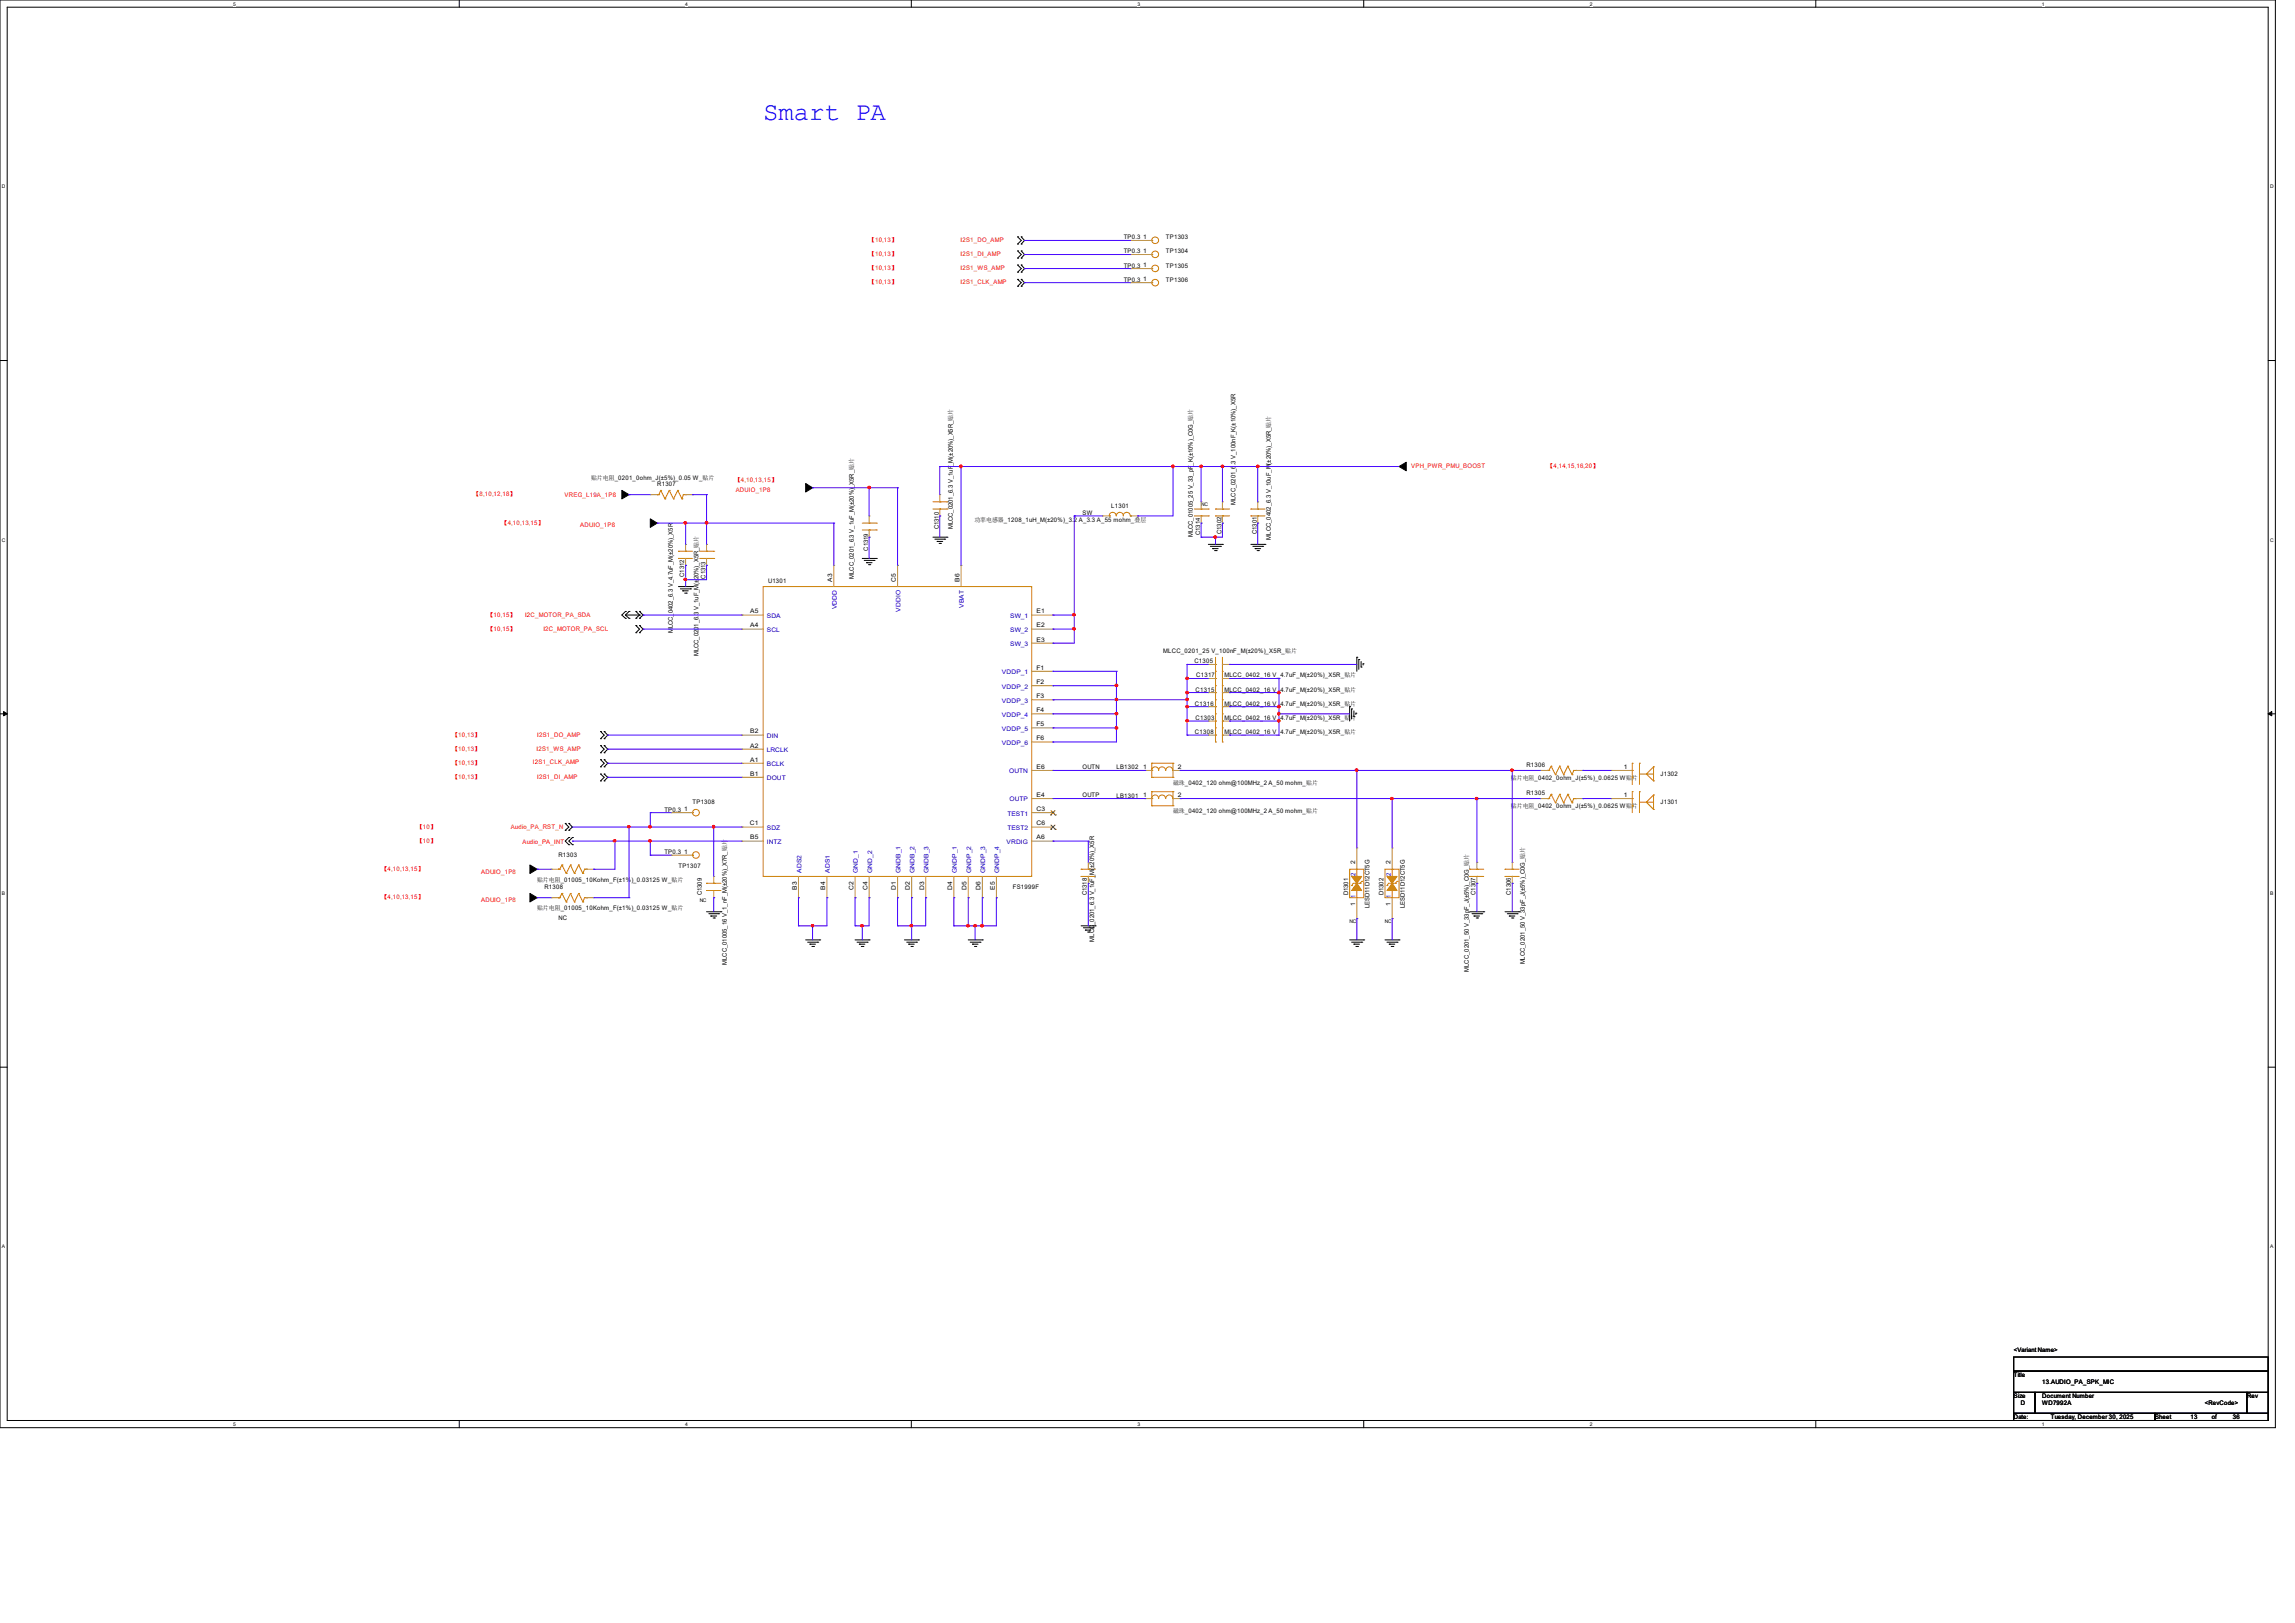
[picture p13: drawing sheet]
<svg xmlns="http://www.w3.org/2000/svg" width="297mm" height="210mm" viewBox="0 0 297 210" stroke-linecap="round" stroke-linejoin="round" font-family="sans-serif">
<defs><g id="words">
<text font-size="3.3" fill="#00f" x="98.8" y="15.5">Smart PA</text>
<g font-size=".8" fill="#f00">
<text x="112.5" y="31.3">【10,13】</text>
<text x="112.5" y="33.1">【10,13】</text>
<text x="112.5" y="35">【10,13】</text>
<text x="124.3" y="31.3">I2S1_DO_AMP</text>
<text x="124.3" y="33.1">I2S1_DI_AMP</text>
<text x="124.3" y="35">I2S1_WS_AMP</text>
<text x="112.5" y="36.8">【10,13】</text>
<text x="124.3" y="36.7">I2S1_CLK_AMP</text>
<text x="61.3" y="64.2">【8,10,12,18】</text>
<text x="73.1" y="64.3">VREG_L19A_1P8</text>
<text x="95.1" y="62.4">【4,10,13,15】</text>
<text x="95.2" y="63.7">ADUIO_1P8</text>
<text x="182.6" y="60.6">VPH_PWR_PMU_BOOST</text>
<text x="200.3" y="60.6">【4,14,15,16,20】</text>
<text x="64.9" y="67.9">【4,10,13,15】</text>
<text x="75.1" y="68.2">ADUIO_1P8</text>
<text x="63.1" y="81.6">【10,15】</text>
<text x="63.1" y="79.8">【10,15】</text>
<text x="67.9" y="79.8">I2C_MOTOR_PA_SDA</text>
<text x="70.3" y="81.6">I2C_MOTOR_PA_SCL</text>
<text x="58.5" y="95.3">【10,13】</text>
<text x="69.5" y="95.3">I2S1_DO_AMP</text>
<text x="58.5" y="99">【10,13】</text>
<text x="58.5" y="97.2">【10,13】</text>
<text x="58.5" y="100.8">【10,13】</text>
<text x="69" y="98.9">I2S1_CLK_AMP</text>
<text x="69.4" y="97.2">I2S1_WS_AMP</text>
<text x="69.5" y="100.8">I2S1_DI_AMP</text>
<text x="54" y="107.2">【10】</text>
<text x="66.1" y="107.2">Audio_PA_RST_N</text>
<text x="49.4" y="112.7">【4,10,13,15】</text>
<text x="54" y="109.1">【10】</text>
<text x="62.3" y="113.1">ADUIO_1P8</text>
<text x="67.6" y="109.2">Audio_PA_INT</text>
<text x="49.4" y="116.4">【4,10,13,15】</text>
<text x="62.3" y="116.7">ADUIO_1P8</text>
</g>
<g font-size=".8">
<text x="145.4" y="30.9">TP0.3</text>
<text x="145.4" y="32.8">TP0.3</text>
<text x="145.4" y="34.6">TP0.3</text>
<text x="148" y="30.9">1</text>
<text x="148" y="32.7">1</text>
<text x="148" y="34.5">1</text>
<text x="150.9" y="30.9">TP1303</text>
<text x="150.9" y="32.8">TP1304</text>
<text x="150.9" y="34.6">TP1305</text>
<text x="145.4" y="36.4">TP0.3</text>
<text x="148" y="36.4">1</text>
<text x="150.9" y="36.4">TP1306</text>
<text x="76.5" y="62.1">贴片电阻_0201_0ohm_J(±5%)_0.05 W_贴片</text>
<text x="85.1" y="62.9">R1307</text>
<text x="143.8" y="65.7">L1301</text>
<text x="159.9" y="65.3" transform="rotate(-90 159.9 65.3)">MLCC_0201_6.3 V_100nF_K(±10%)_X5R</text>
<text x="112.3" y="71.3" transform="rotate(-90 112.3 71.3)">C1319</text>
<text x="121.5" y="68.5" transform="rotate(-90 121.5 68.5)">C1310</text>
<text x="123.3" y="68.5" transform="rotate(-90 123.3 68.5)">MLCC_0201_6.3 V_1uF_M(±20%)_X5R_贴片</text>
<text x="126.1" y="67.5">功率电感器_1208_1uH_M(±20%)_3.2 A_3.3 A_55 mohm_叠层</text>
<text x="140.1" y="66.6">SW</text>
<text x="154.4" y="69.5" transform="rotate(-90 154.4 69.5)">MLCC_01005_25 V_33_pF_K(±10%)_C0G_贴片</text>
<text x="155.3" y="69.3" transform="rotate(-90 155.3 69.3)">C1314</text>
<text x="158.1" y="69.1" transform="rotate(-90 158.1 69.1)">C1302</text>
<text x="162.6" y="69.1" transform="rotate(-90 162.6 69.1)">C1301</text>
<text x="164.5" y="69.8" transform="rotate(-90 164.5 69.8)">MLCC_0402_6.3 V_10uF_M(±20%)_X5R_贴片</text>
<text x="88.6" y="74.6" transform="rotate(-90 88.6 74.6)">C1312</text>
<text x="91.3" y="74.9" transform="rotate(-90 91.3 74.9)">C1313</text>
<text x="99.4" y="75.4">U1301</text>
<text x="107.7" y="75.3" transform="rotate(-90 107.7 75.3)">A3</text>
<text x="110.5" y="74.9" transform="rotate(-90 110.5 74.9)">MLCC_0201_6.3 V_1uF_M(±20%)_X5R_贴片</text>
<text x="115.9" y="75.3" transform="rotate(-90 115.9 75.3)">C5</text>
<text x="124.2" y="75.3" transform="rotate(-90 124.2 75.3)">B6</text>
<text x="87.1" y="82" transform="rotate(-90 87.1 82)">MLCC_0402_6.3 V_4.7uF_M(±20%)_X5R</text>
<text x="97.1" y="81.2">A4</text>
<text x="97.1" y="79.4">A5</text>
<text x="134.2" y="79.4">E1</text>
<text x="134.2" y="81.2">E2</text>
<text x="134.2" y="83">E3</text>
<text x="90.4" y="84.9" transform="rotate(-90 90.4 84.9)">MLCC_0201_6.3 V_1uF_M(±20%)_X5R_贴片</text>
<text x="134.2" y="86.7">F1</text>
<text x="134.2" y="88.5">F2</text>
<text x="150.5" y="84.5">MLCC_0201_25 V_100nF_M(±20%)_X5R_贴片</text>
<text x="154.6" y="85.8">C1305</text>
<text x="154.7" y="89.5">C1315</text>
<text x="154.8" y="87.6">C1317</text>
<text x="158.5" y="87.6">MLCC_0402_16 V_4.7uF_M(±20%)_X5R_贴片</text>
<text x="158.5" y="89.5">MLCC_0402_16 V_4.7uF_M(±20%)_X5R_贴片</text>
<text x="97.1" y="94.9">B2</text>
<text x="134.2" y="95.8">F6</text>
<text x="134.2" y="92.2">F4</text>
<text x="134.2" y="94">F5</text>
<text x="134.2" y="90.3">F3</text>
<text x="154.7" y="95">C1308</text>
<text x="154.7" y="91.3">C1316</text>
<text x="154.7" y="93.1">C1303</text>
<text x="158.5" y="95">MLCC_0402_16 V_4.7uF_M(±20%)_X5R_贴片</text>
<text x="158.5" y="93.1">MLCC_0402_16 V_4.7uF_M(±20%)_X5R_贴片</text>
<text x="158.5" y="91.3">MLCC_0402_16 V_4.7uF_M(±20%)_X5R_贴片</text>
<text x="97.1" y="98.5">A1</text>
<text x="97.1" y="100.4">B1</text>
<text x="97.1" y="96.7">A2</text>
<text x="134.2" y="99.5">E6</text>
<text x="140.1" y="99.5">OUTN</text>
<text x="144.5" y="99.5">LB1302</text>
<text x="148" y="99.5">1</text>
<text x="151.8" y="101.6">磁珠_0402_120 ohm@100MHz_2 A_50 mohm_贴片</text>
<text x="152.4" y="99.5">2</text>
<text x="195.5" y="100.9">贴片电阻_0402_0ohm_J(±5%)_0.0625 W贴片</text>
<text x="197.5" y="99.3">R1306</text>
<text x="210.1" y="99.5">1</text>
<text x="214.9" y="100.5">J1302</text>
<text x="86" y="105">TP0.3</text>
<text x="88.5" y="104.9">1</text>
<text x="89.6" y="104.1">TP1308</text>
<text x="97" y="106.8">C1</text>
<text x="134.2" y="103.1">E4</text>
<text x="134.2" y="106.8">C6</text>
<text x="134.2" y="104.9">C3</text>
<text x="140.1" y="103.2">OUTP</text>
<text x="144.5" y="103.2">LB1301</text>
<text x="148" y="103.1">1</text>
<text x="151.8" y="105.2">磁珠_0402_120 ohm@100MHz_2 A_50 mohm_贴片</text>
<text x="152.4" y="103.1">2</text>
<text x="195.5" y="104.6">贴片电阻_0402_0ohm_J(±5%)_0.0625 W贴片</text>
<text x="197.5" y="102.9">R1305</text>
<text x="210.1" y="103.1">1</text>
<text x="214.9" y="104.1">J1301</text>
<text x="72.3" y="111">R1303</text>
<text x="86" y="110.5">TP0.3</text>
<text x="87.8" y="112.3">TP1307</text>
<text x="88.5" y="110.4">1</text>
<text x="97.1" y="108.6">B5</text>
<text x="134.2" y="108.6">A6</text>
<text x="175.4" y="111.8" transform="rotate(-90 175.4 111.8)">2</text>
<text x="180" y="111.8" transform="rotate(-90 180 111.8)">2</text>
<text x="69.5" y="117.8">贴片电阻_01005_10Kohm_F(±1%)_0.03125 W_贴片</text>
<text x="69.5" y="114.2">贴片电阻_01005_10Kohm_F(±1%)_0.03125 W_贴片</text>
<text x="70.4" y="115.1">R1308</text>
<text x="72.3" y="119">NC</text>
<text x="90.8" y="115.9" transform="rotate(-90 90.8 115.9)">C1309</text>
<text x="103.1" y="115.1" transform="rotate(-90 103.1 115.1)">B3</text>
<text x="106.8" y="115.1" transform="rotate(-90 106.8 115.1)">B4</text>
<text x="110.4" y="115.1" transform="rotate(-90 110.4 115.1)">C2</text>
<text x="112.3" y="115.1" transform="rotate(-90 112.3 115.1)">C4</text>
<text x="115.9" y="115.1" transform="rotate(-90 115.9 115.1)">D1</text>
<text x="117.8" y="115.1" transform="rotate(-90 117.8 115.1)">D2</text>
<text x="119.6" y="115.1" transform="rotate(-90 119.6 115.1)">D3</text>
<text x="123.2" y="115.1" transform="rotate(-90 123.2 115.1)">D4</text>
<text x="125.1" y="115.1" transform="rotate(-90 125.1 115.1)">D5</text>
<text x="126.9" y="115.1" transform="rotate(-90 126.9 115.1)">D6</text>
<text x="128.7" y="115.1" transform="rotate(-90 128.7 115.1)">E5</text>
<text x="131.1" y="115.1">FS1999F</text>
<text x="140.7" y="115.9" transform="rotate(-90 140.7 115.9)">C1318</text>
<text x="174.5" y="115.9" transform="rotate(-90 174.5 115.9)">D1301</text>
<text x="175.4" y="117.3" transform="rotate(-90 175.4 117.3)">1</text>
<text x="177.2" y="117.5" transform="rotate(-90 177.2 117.5)">LESD11D12CT5G</text>
<text x="179.1" y="115.9" transform="rotate(-90 179.1 115.9)">D1302</text>
<text x="180" y="117.3" transform="rotate(-90 180 117.3)">1</text>
<text x="181.8" y="117.5" transform="rotate(-90 181.8 117.5)">LESD11D12CT5G</text>
<text x="191" y="115.8" transform="rotate(-90 191 115.8)">C1307</text>
<text x="195.5" y="115.8" transform="rotate(-90 195.5 115.8)">C1306</text>
<text x="94.1" y="124.8" transform="rotate(-90 94.1 124.8)">MLCC_01005_16 V_1_nF_M(±20%)_X7R_贴片</text>
<text x="141.6" y="121.8" transform="rotate(-90 141.6 121.8)">MLCC_0201_6.3 V_1uF_M(±20%)_X5R</text>
<text x="190.1" y="125.7" transform="rotate(-90 190.1 125.7)">MLCC_0201_50 V_33pF_J(±5%)_C0G_贴片</text>
<text x="197.4" y="124.8" transform="rotate(-90 197.4 124.8)">MLCC_0201_50 V_33pF_J(±5%)_C0G_贴片</text>
<text x="260.6" y="178.2">Title</text>
<text x="260.6" y="175">&lt;Variant Name&gt;</text>
<text x="264.3" y="179.1">13.AUDIO_PA_SPK_MIC</text>
<text x="260.6" y="180.9">Size</text>
<text x="260.6" y="183.6">Date:</text>
<text x="261.5" y="181.8">D</text>
<text x="264.3" y="180.9">Document Number</text>
<text x="264.3" y="181.8">WD7992A</text>
<text x="265.4" y="183.6">Tuesday, December 30, 2025</text>
<text x="278.9" y="183.6">Sheet</text>
<text x="283.5" y="183.6">13</text>
<text x="285.3" y="181.8">&lt;RevCode&gt;</text>
<text x="286.2" y="183.6">of</text>
<text x="289" y="183.6">36</text>
<text x="290.8" y="180.9">Rev</text>
</g>
<g font-size=".8" fill="#00c">
<text x="99.2" y="81.8">SCL</text>
<text x="99.2" y="80">SDA</text>
<text x="108.3" y="78.9" transform="rotate(-90 108.3 78.9)">VDDD</text>
<text x="116.5" y="79.2" transform="rotate(-90 116.5 79.2)">VDDIO</text>
<text x="124.8" y="78.7" transform="rotate(-90 124.8 78.7)">VBAT</text>
<text x="130.7" y="80">SW_1</text>
<text x="130.7" y="81.8">SW_2</text>
<text x="130.7" y="83.6">SW_3</text>
<text x="129.7" y="87.2">VDDP_1</text>
<text x="129.7" y="89.1">VDDP_2</text>
<text x="99.2" y="95.5">DIN</text>
<text x="129.7" y="92.7">VDDP_4</text>
<text x="129.7" y="94.6">VDDP_5</text>
<text x="129.7" y="90.9">VDDP_3</text>
<text x="99.2" y="99.1">BCLK</text>
<text x="99.2" y="101">DOUT</text>
<text x="99.2" y="97.3">LRCLK</text>
<text x="129.7" y="96.4">VDDP_6</text>
<text x="130.6" y="100.1">OUTN</text>
<text x="99.2" y="107.4">SDZ</text>
<text x="130.4" y="107.4">TEST2</text>
<text x="130.4" y="105.5">TEST1</text>
<text x="130.6" y="103.7">OUTP</text>
<text x="99.2" y="109.2">INTZ</text>
<text x="103.7" y="112.9" transform="rotate(-90 103.7 112.9)">ADS2</text>
<text x="107.4" y="112.9" transform="rotate(-90 107.4 112.9)">ADS1</text>
<text x="111" y="112.9" transform="rotate(-90 111 112.9)">GND_1</text>
<text x="112.9" y="112.9" transform="rotate(-90 112.9 112.9)">GND_2</text>
<text x="116.5" y="112.9" transform="rotate(-90 116.5 112.9)">GNDB_1</text>
<text x="118.4" y="112.9" transform="rotate(-90 118.4 112.9)">GNDB_2</text>
<text x="120.2" y="112.9" transform="rotate(-90 120.2 112.9)">GNDB_3</text>
<text x="123.8" y="112.9" transform="rotate(-90 123.8 112.9)">GNDP_1</text>
<text x="125.7" y="112.9" transform="rotate(-90 125.7 112.9)">GNDP_2</text>
<text x="127.5" y="112.9" transform="rotate(-90 127.5 112.9)">GNDP_3</text>
<text x="129.3" y="112.9" transform="rotate(-90 129.3 112.9)">GNDP_4</text>
<text x="130.3" y="109.2">VRDIG</text>
<text x="175.4" y="113.4" transform="rotate(-90 175.4 113.4)">2</text>
<text x="180" y="113.4" transform="rotate(-90 180 113.4)">2</text>
<text x="175.4" y="116.2" transform="rotate(-90 175.4 116.2)">1</text>
<text x="180" y="116.2" transform="rotate(-90 180 116.2)">1</text>
</g>
<g font-size=".6">
<text x="30.2" y=".7">5</text>
<text x="88.7" y=".7">4</text>
<text x="147.2" y=".7">3</text>
<text x="205.7" y=".7">2</text>
<text x="264.2" y=".7">1</text>
<text x=".3" y="24.4">D</text>
<text x="293.8" y="24.4">D</text>
<text x="155.4" y="65.5">NC</text>
<text x=".3" y="70.1">C</text>
<text x="293.8" y="70.1">C</text>
<text x=".3" y="115.8">B</text>
<text x="90.6" y="116.8">NC</text>
<text x="174.7" y="119.5">NC</text>
<text x="179.2" y="119.5">NC</text>
<text x="293.8" y="115.8">B</text>
<text x=".3" y="161.5">A</text>
<text x="293.8" y="161.5">A</text>
<text x="30.2" y="184.5">5</text>
<text x="88.7" y="184.5">4</text>
<text x="147.2" y="184.5">3</text>
<text x="205.7" y="184.5">2</text>
<text x="264.2" y="184.5">1</text>
</g>
</g></defs>
<path d="M0 0h294.5v184.7h-294.5zM.9 .9h292.6v182.9h-292.6z" fill="none" stroke="#000" stroke-width=".13"/>
<g fill="#fff">
<path d="M30.2 .1h.3v.7h-.3z"/>
<path d="M30.2 183.9h.3v.8h-.3z"/>
</g>
<path d="M59.4 0v.9M59.4 183.8v.9" fill="none" stroke="#000" stroke-width=".13"/>
<g fill="#fff">
<path d="M88.7 .1h.3v.7h-.3z"/>
<path d="M88.7 183.9h.3v.8h-.3z"/>
</g>
<path d="M117.9 0v.9M117.9 183.8v.9" fill="none" stroke="#000" stroke-width=".13"/>
<g fill="#fff">
<path d="M147.2 .1h.3v.7h-.3z"/>
<path d="M147.2 183.9h.3v.8h-.3z"/>
</g>
<path d="M176.5 0v.9M176.5 183.8v.9" fill="none" stroke="#000" stroke-width=".13"/>
<g fill="#fff">
<path d="M205.7 .1h.4v.7h-.4z"/>
<path d="M205.7 183.9h.4v.8h-.4z"/>
</g>
<path d="M235 0v.9M235 183.8v.9" fill="none" stroke="#000" stroke-width=".13"/>
<g fill="#fff">
<path d="M264.2 .1h.4v.7h-.4z"/>
<path d="M264.2 183.9h.4v.8h-.4z"/>
<path d="M.3 23.8h.4v.7h-.4z"/>
<path d="M293.8 23.8h.5v.7h-.5z"/>
<path d="M.3 69.5h.4v.7h-.4z"/>
<path d="M293.8 69.5h.5v.7h-.5z"/>
</g>
<path d="M0 46.7h.9M293.5 46.7h1" fill="none" stroke="#000" stroke-width=".13"/>
<g fill="#fff">
<path d="M.3 115.2h.4v.8h-.4z"/>
<path d="M293.8 115.2h.4v.8h-.4z"/>
</g>
<path d="M0 92.4h.9M293.5 92.4h1" fill="none" stroke="#000" stroke-width=".13"/>
<path d="M.5 92.1l.4 .3-.4 .2zM293.5 92.4l.5-.3v.5z" fill="#000" stroke="#000" stroke-width=".13"/>
<g fill="#fff">
<path d="M.3 161h.3v.7h-.3z"/>
<path d="M293.8 161h.4v.7h-.4z"/>
</g>
<g fill="none" stroke="#000" stroke-width=".13">
<path d="M131.7 31.6h.1M131.7 30.6h.1M131.7 33.4h.1M131.7 32.5h.1M131.7 35.2h.1M131.7 34.3h.1M131.7 37h.1M131.7 36.2h.1M131.7 30.6l.5 .5-.5 .5M131.7 32.5l.5 .4-.5 .5M131.7 34.3l.5 .5-.5 .4M131.7 36.2l.5 .4-.5 .4"/>
<path d="M132.2 30.6h.1M132.2 31.6h.1M132.2 32.5h.1M132.2 33.4h.1M132.2 34.3h.1M132.2 35.2h.1M132.2 36.2h.1M132.2 37h.1M132.2 30.6l.4 .5-.4 .5M132.2 32.5l.4 .4-.4 .5M132.2 34.3l.4 .5-.4 .4M132.2 36.2l.4 .4-.4 .4"/>
<path d="M80.9 79.1h.1M80.9 79.1l-.4 .5 .4 .4M80.9 79.6l.5 .4M80.9 79.6h1.9M81.4 79.1h.1M81.4 79.1l-.5 .5M82.3 79.1h.1M82.3 79.1l.5 .5M82.8 79.1h.1M82.8 79.6h.1M82.8 79.1l.4 .5-.4 .4M82.8 79.6l-.5 .4"/>
<path d="M87.8 75.9h1.8M88.1 76.2h1.3M88.3 76.5h.1M88.3 76.5h.8M88.6 76.8h.2M88.8 76.8h.1M89.4 76.2h.1M89.6 75.9h.1M111.6 72.3h1.8M111.8 72.5h1.3M112.1 72.8h.1M112.1 72.8h.8"/>
<path d="M112.4 73.1h.2M112.6 73.1h.1M113.1 72.5h.1M113.4 72.3h.1M120.7 69.5h1.9M121 69.8h1.3M121.3 70.1h.1M121.3 70.1h.7M121.5 70.3h.2M121.7 70.3h.1M122.3 69.8h.1M122.6 69.5h.1"/>
<path d="M156.4 70.4h1.8M156.6 70.7h1.3M156.9 71h.1M156.9 71h.7M157.2 71.2h.2M157.4 71.2h.1M157.9 70.7h.1M158.2 70.4h.1M161.9 70.4h1.8M162.1 70.7h1.3M162.4 71h.1M162.4 71h.8"/>
<path d="M162.7 71.2h.2M162.9 71.2h.1M163.4 70.7h.1M163.7 70.4h.1M77.7 99.2h.1M77.7 98.3h.1M77.7 97.4h.1M77.7 96.5h.1M77.7 95.6h.1M77.7 94.7h.1M77.7 98.3l.5 .5-.5 .4M77.7 96.5l.5 .4-.5 .5"/>
<path d="M77.7 94.7l.5 .4-.5 .5M78.2 98.3h.1M78.2 99.2h.1M78.2 96.5h.1M78.2 97.4h.1M78.2 94.7h.1M78.2 95.6h.1M78.2 98.3l.5 .5-.5 .4M78.2 96.5l.5 .4-.5 .5M78.2 94.7l.5 .4-.5 .5M80.9 80h.1M81.4 80h.1"/>
<path d="M82.3 81.9h.1M82.3 80.9h.1M82.3 80h.1M82.3 80.9l.5 .5-.5 .5M82.8 80.9h.1M82.8 81.9h.1M82.8 80h.1M82.8 80.9l.4 .5-.4 .5M174.7 91.4h.1M174.7 91.4v1.9M174.9 91.7h.1M174.9 91.7v1.3"/>
<path d="M175.2 92.8h.1M175.2 92v.8M175.5 92.3h.1M175.5 92.3v.2M175.6 85h.1M175.6 85v1.9M175.9 85.3h.1M175.9 85.3v1.3M176.1 86.3h.1M176.1 85.6v.7M176.4 85.9h.1M176.4 85.9v.2"/>
<path d="M73.2 107.4h.1M73.2 106.6h.1M73.2 106.6l.4 .4-.4 .4M73.6 106.6h.1M73.6 107.4h.1M73.6 108.4h.1M73.6 109.3h.1M73.6 106.6l.5 .4-.5 .4M73.6 108.4l-.4 .4 .4 .5M74.1 108.4h.1M74.1 109.3h.1M74.1 108.4l-.5 .4 .5 .5"/>
<path d="M77.7 101h.1M77.7 100.2h.1M77.7 100.2l.5 .4-.5 .4M78.2 100.2h.1M78.2 101h.1M78.2 100.2l.5 .4-.5 .4M91.4 118h1.9M91.7 118.2h1.3M92 118.5h.1M92 118.5h.8M92.3 118.8h.2M92.5 118.8h.1"/>
<path d="M93 118.2h.1M93.3 118h.1M139.9 119.8h1.8M141.7 119.8h.1M190.2 118h1.8M190.5 118.2h1.3M190.8 118.5h.1M190.8 118.5h.7M191.1 118.8h.1M191.2 118.8h.1M191.8 118.2h.1M192 118h.1"/>
<path d="M194.8 118h1.8M195.1 118.2h1.2M195.3 118.5h.1M195.3 118.5h.7M195.6 118.8h.2M195.8 118.8h.1M196.3 118.2h.1M196.6 118h.1M0 138.1h.9M104.3 121.6h1.8M104.5 121.9h1.3M104.8 122.2h.1"/>
<path d="M104.8 122.2h.7M105.1 122.5h.2M105.3 122.5h.1M105.8 121.9h.1M106.1 121.6h.1M110.7 121.6h1.8M110.9 121.9h1.3M111.2 122.2h.1M111.2 122.2h.7M111.5 122.5h.2M111.7 122.5h.1M112.2 121.9h.1"/>
<path d="M112.5 121.6h.1M117.1 121.6h1.8M117.3 121.9h1.3M117.6 122.2h.1M117.6 122.2h.7M117.9 122.5h.2M118.1 122.5h.1M118.6 121.9h.1M118.9 121.6h.1M125.3 121.6h1.8M125.6 121.9h1.2M125.9 122.2h.1"/>
<path d="M125.9 122.2h.7M126.1 122.5h.2M126.3 122.5h.1M126.8 121.9h.1M127.1 121.6h.1M140.2 120.1h1.3M140.5 120.4h.1M140.5 120.4h.7M140.8 120.6h.1M140.9 120.6h.1M141.5 120.1h.1M174.7 121.6h1.8"/>
<path d="M174.9 121.9h1.3M175.2 122.2h.1M175.2 122.2h.7M175.5 122.5h.2M175.7 122.5h.1M176.2 121.9h.1M176.5 121.6h.1M179.2 121.6h1.9M179.5 121.9h1.3M179.8 122.2h.1M179.8 122.2h.7M180 122.5h.3"/>
<path d="M180.3 122.5h.1M180.8 121.9h.1M181.1 121.6h.1M293.5 138.1h1M260.6 175.6h32.9v1.8h-32.9zM260.6 177.4h32.9v2.8h-32.9zM260.6 180.2h2.8v2.7h-2.8zM260.6 182.9h18.3v.9h-18.3zM263.4 180.2h27.4v2.7h-27.4zM278.9 182.9h14.6v.9h-14.6zM290.8 180.2h2.7v2.7h-2.7z"/>
</g>
<g fill="#000" stroke="#000" stroke-width=".13">
<path d="M181.1 60.4l.9-.6v1.1z" fill-rule="evenodd"/>
<path d="M80.5 63.5l.9 .5-.9 .6z" fill-rule="evenodd"/>
<path d="M84.2 67.1l.8 .6-.8 .5z" fill-rule="evenodd"/>
<path d="M104.3 62.6l.9 .5-.9 .6z" fill-rule="evenodd"/>
<path d="M68.6 111.9l.9 .6-.9 .5z" fill-rule="evenodd"/>
<path d="M68.6 115.6l.9 .6-.9 .5z" fill-rule="evenodd"/>
</g>
<g fill="none" stroke="#cc8006" stroke-width=".13">
<path d="M149.1 31.1h.1M149.1 32.9h.1M149.1 34.8h.1M149.1 36.6h.1M85 64h.1M85 64h.3M85.3 64h.1M85.5 63.5h.1M85.5 63.5l.6 1.1M85.5 63.5l-.2 .5M86.1 64.6h.1M86.6 63.5h.1"/>
<path d="M86.6 63.5l.6 1.1M86.6 63.5l-.5 1.1M87.2 64.6h.1M87.7 63.5h.1M87.7 63.5l.6 1.1M87.7 63.5l-.5 1.1M87.8 71.3h.1M87.8 72.3h.1M87.8 71.3h1.8M87.8 72.3h1.8M88.3 64.6h.1M88.4 64h.1"/>
<path d="M88.4 64h.3M88.4 64l-.1 .6M88.7 71.3h.1M88.7 72.3h.1M88.7 64h.1M90.6 71.3h1.8M90.6 72.3h1.8M91.4 71.3h.1M91.4 72.3h.1M92.4 71.3h.1M92.4 72.3h.1M98.8 75.9h34.7v37.5h-34.7z"/>
<path d="M111.6 67.7h1.8M111.6 68.6h1.8M112.5 67.7h.1M112.5 68.6h.1M113.4 67.7h.1M113.4 68.6h.1M120.7 65.9h1.9M120.7 64.9h1.9M121.6 64.9h.1M121.6 65.9h.1M122.6 64.9h.1M122.6 65.9h.1"/>
<path d="M143.6 66.8h.1M144.4 66.8a.44 .44 0 0 0-.4-.5 .44 .44 0 0 0-.4 .5M146.3 66.8a.44 .44 0 0 0-.5-.5 .44 .44 0 0 0-.4 .5 .44 .44 0 0 0-.5-.5 .44 .44 0 0 0-.4 .5M146.3 66.8h.1M154.6 65.9h1.8M154.6 66.8h1.8M155.4 65.9h.1M155.4 66.8h.1M156.4 65.9h.1M156.4 66.8h.1M157.3 65.9h.1M157.3 66.8h.1"/>
<path d="M157.3 65.9h1.8M157.3 66.8h1.8M158.2 65.9h.1M158.2 66.8h.1M161.9 65.9h.1M161.9 66.8h.1M161.9 65.9h1.8M161.9 66.8h1.8M162.8 65.9h.1M162.8 66.8h.1M149.1 99.7h.1M149.1 98.8h.1"/>
<path d="M149.1 98.8h2.7M149.1 98.8v1.8M149.9 99.7a.44 .44 0 0 0-.4-.5 .44 .44 0 0 0-.4 .5M150.8 99.7a.44 .44 0 0 0-.4-.5 .44 .44 0 0 0-.5 .5M151.8 99.7a.44 .44 0 0 0-.5-.5 .44 .44 0 0 0-.4 .5M151.8 99.7h.1M151.8 98.8h.1M151.8 98.8v1.8M157.3 95.1h.1M157.3 96h.1M157.3 93.3h.1M157.3 94.2h.1"/>
<path d="M157.3 87.8h.1M157.3 88.7h.1M157.3 89.6h.1M157.3 90.6h.1M157.3 91.4h.1M157.3 92.4h.1M157.3 86h.1M157.3 86.9h.1M157.3 85v11M158.2 96h.1M158.2 95.1h.1M158.2 94.2h.1"/>
<path d="M158.2 93.3h.1M158.2 88.7h.1M158.2 87.8h.1M158.2 90.6h.1M158.2 89.6h.1M158.2 92.4h.1M158.2 91.4h.1M158.2 86.9h.1M158.2 86h.1M158.2 85v11M200.3 99.7h.1M200.4 99.7h.1"/>
<path d="M200.7 99.1h.1M200.7 99.1l.6 1.1M200.7 99.1l-.3 .6M201.8 99.1h.1M201.8 99.1l.6 1.1M201.8 99.1l-.5 1.1M202.9 99.1h.1M202.9 99.1l.6 1.1M202.9 99.1l-.5 1.1M203.7 99.7h.1M203.7 99.7h.2M203.7 99.7l-.2 .5"/>
<path d="M203.9 99.7h.1M211.2 99.7h.1M211.2 98.8h.1M211.2 98.8v2.7M212.2 98.8h.1M212.2 98.8v2.7M214 99.2h.1M214 99.2v1.8M214 99.2l-.9 1M72.3 116.2h.1M72.3 112.5h.1M72.4 116.2h.1"/>
<path d="M72.4 112.5h.1M72.7 115.6h.1M72.7 111.9h.1M72.7 115.6l.6 1.1M72.7 115.6l-.3 .6M72.7 111.9l.6 1.1M72.7 111.9l-.3 .6M73.3 116.7h.1M73.3 113h.1M73.8 115.6h.1M73.8 111.9h.1M73.8 115.6l.5 1.1"/>
<path d="M73.8 115.6l-.5 1.1M73.8 111.9l.5 1.1M73.8 111.9l-.5 1.1M74.3 116.7h.1M74.3 113h.1M74.9 115.6h.1M74.9 111.9h.1M74.9 115.6l.5 1.1M74.9 115.6l-.6 1.1M74.9 111.9l.5 1.1M74.9 111.9l-.6 1.1M75.4 116.7h.1"/>
<path d="M75.4 113h.1M75.6 116.2h.1M75.6 112.5h.1M75.6 112.5h.3M75.6 116.2h.3M75.6 116.2l-.2 .5M75.6 112.5l-.2 .5M75.9 116.2h.1M75.9 112.5h.1M89.6 105.2h.1M89.6 110.7h.1M91.4 114.3h.1"/>
<path d="M91.4 115.2h.1M91.4 114.3h1.9M91.4 115.2h1.9M92.4 114.3h.1M92.4 115.2h.1M139.9 113.4h.1M139.9 112.5h.1M139.9 112.5h1.8M139.9 113.4h1.8M140.8 113.4h.1M140.8 112.5h.1M149.1 100.6h.1"/>
<path d="M149.1 103.3h.1M149.1 104.3h.1M149.1 102.4h.1M149.1 100.6h2.7M149.1 102.4v1.9M149.1 102.4h2.7M149.1 104.3h2.7M149.9 103.3a.44 .44 0 0 0-.4-.4 .44 .44 0 0 0-.4 .4M150.8 103.3a.44 .44 0 0 0-.4-.4 .44 .44 0 0 0-.5 .4M151.8 103.3a.44 .44 0 0 0-.5-.4 .44 .44 0 0 0-.4 .4M151.8 100.6h.1M151.8 103.3h.1"/>
<path d="M151.8 102.4h.1M151.8 104.3h.1M151.8 102.4v1.9M174.7 112.5h1.8v3.7h-1.8zM174.9 114.6h.1M175.6 115.2h.1M175.6 112.5h.1M175.6 112.5v.9M175.6 115.2v1M176 114.3h.1M176 114.3h-.9l-.2 .3M176.2 114h.1"/>
<path d="M176.2 114l-.2 .3M179.2 112.5h1.9v3.7h-1.9zM179.5 114.6h.1M180.2 115.2h.1M180.2 112.5h.1M180.2 112.5v.9M180.2 115.2v1M180.6 114.3h.1M180.6 114.3h-.9l-.2 .3M180.8 114h.1M180.8 114l-.2 .3M190.2 112.5h.1"/>
<path d="M190.2 113.4h.1M190.2 112.5h1.8M190.2 113.4h1.8M191.1 112.5h.1M191.1 113.4h.1M194.8 112.5h.1M194.8 113.4h.1M194.8 112.5h1.8M194.8 113.4h1.8M195.7 112.5h.1M195.7 113.4h.1M200.3 103.3h.1"/>
<path d="M200.4 103.3h.1M200.7 102.8h.1M200.7 102.8l.6 1.1M200.7 102.8l-.3 .5M201.3 100.2h.1M201.3 103.9h.1M201.8 102.8h.1M201.8 102.8l.6 1.1M201.8 102.8l-.5 1.1M202.4 100.2h.1M202.4 103.9h.1M202.9 102.8h.1"/>
<path d="M202.9 102.8l.6 1.1M202.9 102.8l-.5 1.1M203.5 100.2h.1M203.5 103.9h.1M203.7 103.3h.1M203.7 103.3h.2M203.7 103.3l-.2 .6M203.9 103.3h.1M211.2 104.3h.1M211.2 103.3h.1M211.2 102.4h.1M211.2 100.6h.1"/>
<path d="M211.2 102.4v2.8M212.2 102.4h.1M212.2 103.8h1.8M212.2 102.4v2.8M212.2 100.2h1.8M213.1 103.8h.1M213.1 100.2h.1M213.1 103.8l.9 .9M213.1 100.2l.9 .8M214 104.7h.1M214 102.9h.1M214 101h.1"/>
<path d="M214 102.9v1.8M214 102.9l-.9 .9"/>
<circle cx="149.5" cy="31.1" r=".43"/>
<circle cx="149.5" cy="32.9" r=".43"/>
<circle cx="149.5" cy="34.7" r=".43"/>
<circle cx="149.5" cy="36.6" r=".43"/>
<circle cx="90.1" cy="105.2" r=".43"/>
<circle cx="90.1" cy="110.6" r=".43"/>
</g>
<g fill="none" stroke="#a84" stroke-width=".13">
<path d="M146.3 31.1h.1M146.3 32.9h.1M146.3 34.8h.1M146.3 36.6h.1M146.3 31.1h2.8M146.3 32.9h2.8M146.3 34.8h2.8M146.3 36.6h2.8M84.2 64h.1M84.2 64h.8M88.7 70.4h.1M88.7 73.2h.1"/>
<path d="M88.7 70.4v.9M88.7 72.3v.9M88.7 64h.9M89.6 64h.1M91.4 70.4h.1M91.4 73.2h.1M91.4 70.4v.9M91.4 72.3v.9M96 79.6h.1M96 79.6h2.8M107.9 73.2h.1M107.9 73.2v2.7"/>
<path d="M112.5 66.8h.1M112.5 69.5h.1M112.5 66.8v.9M112.5 68.6v.9M116.2 73.2h.1M116.2 73.2v2.7M121.6 64h.1M121.6 66.8h.1M121.6 64v.9M121.6 65.9v.9M124.4 73.2h.1M124.4 73.2v2.7"/>
<path d="M133.5 79.6h2.8M136.3 79.6h.1M142.7 66.8h.1M142.7 66.8h.9M146.3 66.8h.9M147.2 66.8h.1M155.4 64.9h.1M155.4 67.7h.1M155.4 64.9v1M155.4 66.8v.9M158.2 64.9h.1M158.2 67.7h.1"/>
<path d="M158.2 64.9v1M158.2 66.8v.9M162.8 64.9h.1M162.8 67.7h.1M162.8 64.9v1M162.8 66.8v.9M96 81.4h.1M96 98.8h.1M96 95.1h.1M96 96.9h.1M96 95.1h2.8M96 81.4h2.8"/>
<path d="M96 98.8h2.8M96 96.9h2.8M133.5 99.7h2.8M133.5 81.4h2.8M133.5 96h2.8M133.5 92.4h2.8M133.5 94.2h2.8M133.5 86.9h2.8M133.5 88.7h2.8M133.5 90.6h2.8M133.5 83.2h2.8M136.3 96h.1"/>
<path d="M136.3 92.4h.1M136.3 94.2h.1M136.3 86.9h.1M136.3 88.7h.1M136.3 90.6h.1M136.3 99.7h.1M136.3 81.4h.1M136.3 83.2h.1M148.2 99.7h.1M148.2 99.7h.9M151.8 99.7h.9M152.7 99.7h.1"/>
<path d="M156.4 95.1h.1M156.4 93.3h.1M156.4 87.8h.1M156.4 89.6h.1M156.4 91.4h.1M156.4 86h.1M156.4 95.1h.9M156.4 93.3h.9M156.4 87.8h.9M156.4 89.6h.9M156.4 91.4h.9M156.4 86h.9"/>
<path d="M158.2 95.1h.9M158.2 93.3h.9M158.2 87.8h.9M158.2 89.6h.9M158.2 91.4h.9M158.2 86h.9M159.1 95.1h.1M159.1 93.3h.1M159.1 87.8h.1M159.1 89.6h.1M159.1 91.4h.1M159.1 86h.1"/>
<path d="M199.3 99.7h.1M199.3 99.7h1M203.9 99.7h1M204.9 99.7h.1M208.5 99.7h.1M208.5 99.7h2.7M71.3 116.2h.1M71.3 112.5h.1M71.3 116.2h1M71.3 112.5h1M75.9 116.2h.9M75.9 112.5h.9"/>
<path d="M76.8 116.2h.1M76.8 112.5h.1M86.9 105.2h.1M86.9 110.7h.1M86.9 105.2h2.7M86.9 110.7h2.7M92.4 113.4h.1M92.4 116.2h.1M92.4 113.4v.9M92.4 115.2v1M96 107h.1M96 108.8h.1"/>
<path d="M96 100.6h.1M96 107h2.8M96 108.8h2.8M96 100.6h2.8M103.3 116.2h.1M103.3 113.4v2.8M107 116.2h.1M107 113.4v2.8M110.7 116.2h.1M110.7 113.4v2.8M112.5 116.2h.1M112.5 113.4v2.8"/>
<path d="M116.2 116.2h.1M116.2 113.4v2.8M118 116.2h.1M118 113.4v2.8M119.8 116.2h.1M119.8 113.4v2.8M123.4 116.2h.1M123.4 113.4v2.8M125.3 116.2h.1M125.3 113.4v2.8M127.1 116.2h.1M127.1 113.4v2.8"/>
<path d="M128.9 116.2h.1M128.9 113.4v2.8M133.5 103.3h2.8M133.5 107h2.8M133.5 108.8h2.8M133.5 105.2h2.8M136.3 103.3h.1M136.3 107h.1M136.3 105.2h.1M136.3 108.8h.1M140.8 114.3h.1M140.8 111.6h.1"/>
<path d="M140.8 111.6v.9M140.8 113.4v.9M148.2 103.3h.1M148.2 103.3h.9M151.8 103.3h.9M152.7 103.3h.1M175.6 118.9h.1M175.6 109.7h.1M175.6 109.7v2.8M175.6 116.2v2.7M180.2 118.9h.1M180.2 109.7h.1"/>
<path d="M180.2 109.7v2.8M180.2 116.2v2.7M191.1 111.6h.1M191.1 114.3h.1M191.1 111.6v.9M191.1 113.4v.9M195.7 111.6h.1M195.7 114.3h.1M195.7 111.6v.9M195.7 113.4v.9M199.3 103.3h.1M199.3 103.3h1"/>
<path d="M203.9 103.3h1M204.9 103.3h.1M208.5 103.3h.1M208.5 103.3h2.7"/>
</g>
<g fill="#cc8006" stroke="#cc8006" stroke-width=".13">
<path d="M175.6 114.3l.6 .9h-1.3z" fill-rule="evenodd"/>
<path d="M174.9 113.4h1.3l-.6 .9z" fill-rule="evenodd"/>
<path d="M180.2 114.3l.6 .9h-1.3z" fill-rule="evenodd"/>
<path d="M179.5 113.4h1.3l-.6 .9z" fill-rule="evenodd"/>
</g>
<path d="M136 107.3h.1M136 105.5h.1M136 106.8l.6 .5M136 104.9l.6 .6M136.5 106.8l-.5 .5M136.5 104.9l-.5 .6M136.6 107.3h.1M136.6 105.5h.1" fill="none" stroke="#804000" stroke-width=".13"/>
<g fill="none" stroke="#4200ff" stroke-width=".13">
<path d="M132.6 31.1h.1M132.6 32.9h.1M132.6 34.8h.1M132.6 36.6h.1M132.6 31.1h13.7M132.6 32.9h13.7M132.6 34.8h13.7M132.6 36.6h13.7M81.4 64h.1M81.4 64h2.8M83.2 79.6h.1M83.2 79.6h12.8"/>
<path d="M85 67.7h.1M85 67.7h22.9M88.7 67.7h.1M88.7 73.2h.1M88.7 75h.1M88.7 67.7v2.7M88.7 73.2v2.7M89.6 64h.1M89.6 64h1.8M91.4 67.7h.1M91.4 73.2h.1M91.4 64h.1"/>
<path d="M91.4 64v6.4M91.4 73.2v1.8h-2.7M105.2 63.1h.1M105.2 63.1h11M107.9 67.7h.1M107.9 67.7v5.5M112.5 63.1h.1M112.5 69.5h.1M112.5 63.1v3.7M112.5 69.5v2.8M116.2 63.1h.1M116.2 63.1v10.1"/>
<path d="M121.6 60.4h.1M121.6 66.8h.1M121.6 60.4h59.5M121.6 60.4v3.6M121.6 66.8v2.7M124.4 60.4h.1M124.4 60.4v12.8M136.3 79.6h.1M136.3 79.6h2.7M139 66.8h.1M139 79.6h.1M139 66.8h3.7"/>
<path d="M139 66.8v16.4h-2.7M147.2 66.8h.1M151.8 60.4h.1M151.8 60.4v6.4h-4.6M155.4 60.4h.1M155.4 67.7h.1M155.4 69.5h.1M155.4 60.4v4.5M155.4 67.7v1.8M157.3 69.5h.1M157.3 69.5v.9M158.2 60.4h.1"/>
<path d="M158.2 67.7h.1M158.2 60.4v4.5M158.2 67.7v1.8h-2.8M162.8 60.4h.1M162.8 67.7h.1M162.8 60.4v4.5M162.8 67.7v2.7M78.7 95.1h.1M78.7 96.9h.1M78.7 98.8h.1M78.7 95.1h17.3M78.7 96.9h17.3"/>
<path d="M78.7 98.8h17.3M83.2 81.4h.1M83.2 81.4h12.8M136.3 83.2h.1M136.3 81.4h.1M136.3 96h.1M136.3 86.9h.1M136.3 88.7h.1M136.3 90.6h.1M136.3 92.4h.1M136.3 94.2h.1M136.3 99.7h11.9"/>
<path d="M136.3 92.4h8.2M136.3 81.4h2.7M136.3 90.6h17.3M136.3 86.9h8.2M136.3 88.7h8.2M136.3 94.2h8.2M139 81.4h.1M144.5 90.6h.1M144.5 86.9h.1M144.5 88.7h.1M144.5 92.4h.1M144.5 94.2h.1"/>
<path d="M144.5 86.9v9.1h-8.2M148.2 99.7h.1M152.7 99.7h.1M152.7 99.7h46.6M153.6 86h.1M153.6 93.3h.1M153.6 95.1h.1M153.6 91.4h.1M153.6 89.6h.1M153.6 87.8h.1M153.6 90.6h.1M153.6 86v9.1"/>
<path d="M153.6 86h2.8M153.6 93.3h2.8M153.6 95.1h2.8M153.6 91.4h2.8M153.6 89.6h2.8M153.6 87.8h2.8M159.1 86h.1M159.1 93.3h.1M159.1 95.1h.1M159.1 89.6h.1M159.1 91.4h.1M159.1 87.8h.1"/>
<path d="M159.1 86h16.5M159.1 93.3h6.4M159.1 91.4h6.4M159.1 89.6h6.4M159.1 87.8h6.4M165.5 92.4h.1M165.5 89.6h.1M165.5 91.4h.1M165.5 93.3h.1M165.5 87.8h.1M165.5 87.8v7.3h-6.4M165.5 92.4h9.2"/>
<path d="M175.6 99.7h.1M175.6 99.7v10M195.7 99.7h.1M195.7 99.7v11.9M204.9 99.7h.1M204.9 99.7h3.6M69.5 112.5h.1M69.5 116.2h.1M69.5 112.5h1.8M69.5 116.2h1.8M74.1 108.8h.1M74.1 107h21.9"/>
<path d="M74.1 108.8h21.9M76.8 112.5h.1M76.8 116.2h4.6M78.7 100.6h.1M78.7 100.6h17.3M79.6 108.8h.1M79.6 108.8v3.7h-2.8M81.4 107h.1M81.4 116.2h.1M81.4 107v9.2M84.2 110.7h.1M84.2 108.8h.1"/>
<path d="M84.2 107h.1M84.2 105.2h.1M84.2 110.7h2.7M84.2 105.2v1.8M84.2 108.8v1.9M84.2 105.2h2.7M92.4 107h.1M92.4 116.2h.1M92.4 107v6.4M92.4 116.2v1.8M103.3 116.2h.1M103.3 119.8h.1"/>
<path d="M103.3 116.2v3.6M105.2 119.8h.1M105.2 119.8v1.8M107 116.2h.1M107 116.2v3.6h-3.7M110.7 116.2h.1M110.7 119.8h.1M110.7 116.2v3.6M111.6 119.8h.1M111.6 119.8v1.8M112.5 116.2h.1M112.5 116.2v3.6h-1.8"/>
<path d="M116.2 116.2h.1M116.2 119.8h.1M116.2 116.2v3.6M118 116.2h.1M118 119.8h.1M118 116.2v5.4M119.8 116.2h.1M119.8 116.2v3.6h-3.6M123.4 116.2h.1M123.4 119.8h.1M123.4 116.2v3.6M125.3 116.2h.1"/>
<path d="M125.3 119.8h.1M125.3 116.2v3.6M126.2 119.8h.1M126.2 119.8v1.8M127.1 116.2h.1M127.1 119.8h.1M127.1 116.2v3.6M128.9 116.2h.1M128.9 116.2v3.6h-5.5M136.3 108.8h.1M136.3 103.3h11.9M136.3 108.8h4.5"/>
<path d="M140.8 108.8h.1M140.8 114.3h.1M140.8 108.8v2.8M140.8 114.3v5.5M148.2 103.3h.1M152.7 103.3h.1M152.7 103.3h46.6M175.6 118.9h.1M175.6 118.9v2.7M180.2 103.3h.1M180.2 118.9h.1M180.2 103.3v6.4"/>
<path d="M180.2 118.9v2.7M191.1 114.3h.1M191.1 103.3h.1M191.1 103.3v8.3M191.1 114.3v3.7M195.7 114.3h.1M195.7 114.3v3.7M204.9 103.3h.1M204.9 103.3h3.6"/>
</g>
<g fill="#f00" stroke="#f00" stroke-width=".13">
<path d="M191 103.2h.2v.2h-.2z" fill-rule="evenodd"/>
<path d="M180 103.2h.2v.2h-.2z" fill-rule="evenodd"/>
<path d="M195.5 99.5h.3v.3h-.3z" fill-rule="evenodd"/>
<path d="M175.4 99.5h.3v.3h-.3z" fill-rule="evenodd"/>
<path d="M158.1 60.2h.2v.3h-.2z" fill-rule="evenodd"/>
<path d="M162.7 60.2h.2v.3h-.2z" fill-rule="evenodd"/>
<path d="M153.5 87.7h.2v.2h-.2z" fill-rule="evenodd"/>
<path d="M81.2 106.9h.3v.2h-.3z" fill-rule="evenodd"/>
<path d="M79.4 108.7h.3v.2h-.3z" fill-rule="evenodd"/>
<path d="M88.6 67.5h.2v.3h-.2z" fill-rule="evenodd"/>
<path d="M88.6 74.9h.2v.2h-.2z" fill-rule="evenodd"/>
<path d="M91.3 67.5h.3v.3h-.3z" fill-rule="evenodd"/>
<path d="M155.3 60.2h.3v.3h-.3z" fill-rule="evenodd"/>
<path d="M157.1 69.4h.3v.2h-.3z" fill-rule="evenodd"/>
<path d="M153.5 93.2h.2v.2h-.2z" fill-rule="evenodd"/>
<path d="M153.5 91.3h.2v.2h-.2z" fill-rule="evenodd"/>
<path d="M153.5 89.5h.2v.2h-.2z" fill-rule="evenodd"/>
<path d="M105 119.7h.3v.2h-.3z" fill-rule="evenodd"/>
<path d="M111.4 119.7h.3v.2h-.3z" fill-rule="evenodd"/>
<path d="M117.8 119.7h.3v.2h-.3z" fill-rule="evenodd"/>
<path d="M125.1 119.7h.3v.2h-.3z" fill-rule="evenodd"/>
<path d="M127 119.7h.2v.2h-.2z" fill-rule="evenodd"/>
<path d="M126.1 119.7h.2v.2h-.2z" fill-rule="evenodd"/>
<path d="M84 108.7h.2v.2h-.2z" fill-rule="evenodd"/>
<path d="M112.4 63h.2v.2h-.2z" fill-rule="evenodd"/>
<path d="M138.9 79.4h.2v.2h-.2z" fill-rule="evenodd"/>
<path d="M138.9 81.3h.2v.2h-.2z" fill-rule="evenodd"/>
<path d="M153.5 90.4h.2v.2h-.2z" fill-rule="evenodd"/>
<path d="M144.4 90.4h.2v.2h-.2z" fill-rule="evenodd"/>
<path d="M144.4 88.6h.2v.2h-.2z" fill-rule="evenodd"/>
<path d="M144.4 94.1h.2v.2h-.2z" fill-rule="evenodd"/>
<path d="M144.4 92.2h.2v.3h-.2z" fill-rule="evenodd"/>
<path d="M84 106.9h.2v.2h-.2z" fill-rule="evenodd"/>
<path d="M191 103.2h.2v.2h-.2z" fill-rule="evenodd"/>
<path d="M180 103.2h.2v.2h-.2z" fill-rule="evenodd"/>
<path d="M195.5 99.5h.3v.3h-.3z" fill-rule="evenodd"/>
<path d="M175.4 99.5h.3v.3h-.3z" fill-rule="evenodd"/>
<path d="M158.1 60.2h.2v.3h-.2z" fill-rule="evenodd"/>
<path d="M162.7 60.2h.2v.3h-.2z" fill-rule="evenodd"/>
<path d="M153.5 87.7h.2v.2h-.2z" fill-rule="evenodd"/>
<path d="M81.2 106.9h.3v.2h-.3z" fill-rule="evenodd"/>
<path d="M79.4 108.7h.3v.2h-.3z" fill-rule="evenodd"/>
<path d="M88.6 67.5h.2v.3h-.2z" fill-rule="evenodd"/>
<path d="M88.6 74.9h.2v.2h-.2z" fill-rule="evenodd"/>
<path d="M91.3 67.5h.3v.3h-.3z" fill-rule="evenodd"/>
<path d="M155.3 60.2h.3v.3h-.3z" fill-rule="evenodd"/>
<path d="M157.1 69.4h.3v.2h-.3z" fill-rule="evenodd"/>
<path d="M153.5 93.2h.2v.2h-.2z" fill-rule="evenodd"/>
<path d="M153.5 91.3h.2v.2h-.2z" fill-rule="evenodd"/>
<path d="M153.5 89.5h.2v.2h-.2z" fill-rule="evenodd"/>
<path d="M105 119.7h.3v.2h-.3z" fill-rule="evenodd"/>
<path d="M111.4 119.7h.3v.2h-.3z" fill-rule="evenodd"/>
<path d="M117.8 119.7h.3v.2h-.3z" fill-rule="evenodd"/>
<path d="M125.1 119.7h.3v.2h-.3z" fill-rule="evenodd"/>
<path d="M127 119.7h.2v.2h-.2z" fill-rule="evenodd"/>
<path d="M126.1 119.7h.2v.2h-.2z" fill-rule="evenodd"/>
<path d="M84 108.7h.2v.2h-.2z" fill-rule="evenodd"/>
<path d="M112.4 63h.2v.2h-.2z" fill-rule="evenodd"/>
<path d="M138.9 79.4h.2v.2h-.2z" fill-rule="evenodd"/>
<path d="M138.9 81.3h.2v.2h-.2z" fill-rule="evenodd"/>
<path d="M153.5 90.4h.2v.2h-.2z" fill-rule="evenodd"/>
<path d="M144.4 90.4h.2v.2h-.2z" fill-rule="evenodd"/>
<path d="M144.4 88.6h.2v.2h-.2z" fill-rule="evenodd"/>
<path d="M144.4 94.1h.2v.2h-.2z" fill-rule="evenodd"/>
<path d="M144.4 92.2h.2v.3h-.2z" fill-rule="evenodd"/>
<path d="M84 106.9h.2v.2h-.2z" fill-rule="evenodd"/>
<circle cx="165.5" cy="93.3" r=".16"/>
<circle cx="165.5" cy="92.3" r=".16"/>
<circle cx="165.5" cy="89.6" r=".16"/>
<circle cx="165.5" cy="91.4" r=".16"/>
<circle cx="92.3" cy="107" r=".16"/>
<circle cx="151.8" cy="60.3" r=".16"/>
<circle cx="124.3" cy="60.3" r=".16"/>
</g>
<use href="#words"/>
</svg>
